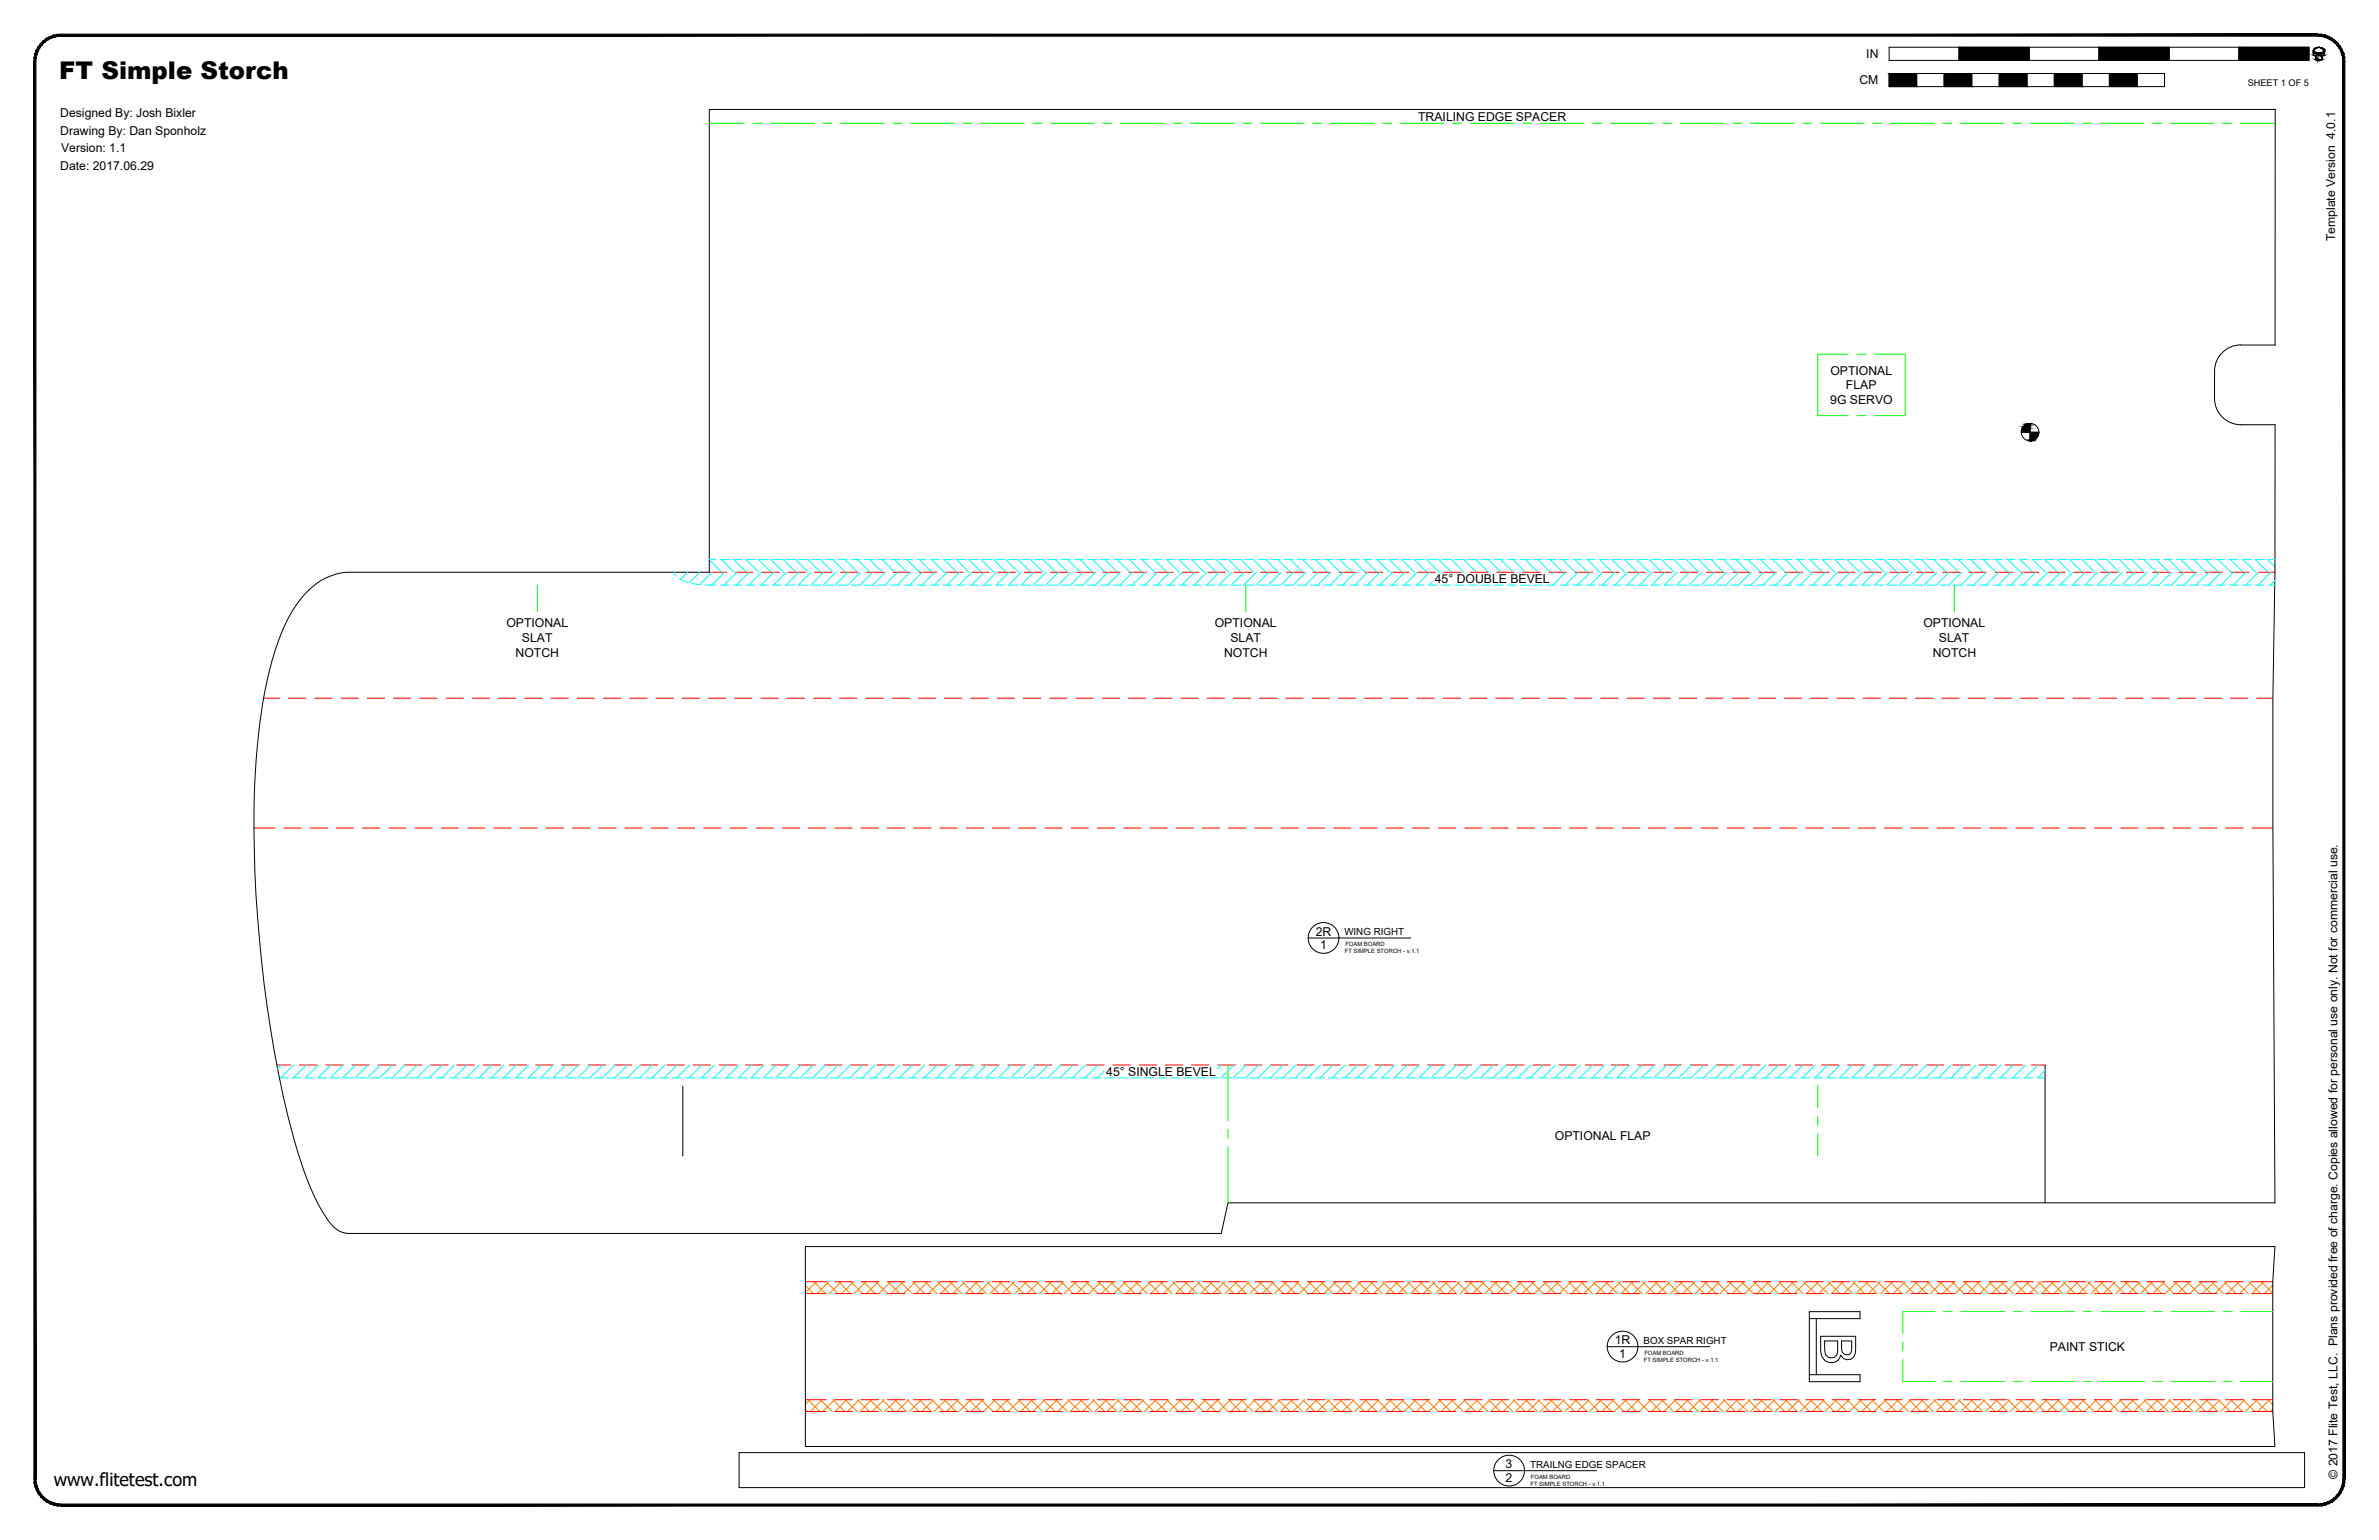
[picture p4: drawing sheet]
<svg xmlns="http://www.w3.org/2000/svg" width="864mm" height="559mm" viewBox="0 0 864 559" stroke-linecap="round" stroke-linejoin="round" font-family="sans-serif">
<defs><g id="words">
<text font-size="8.9" x="21.5" y="28.8">FT Simple Storch</text>
<text font-size="6.6" x="19.5" y="539.1">www.flitetest.com</text>
<g font-size="4.4">
<text x="677.5" y="21.1">IN</text>
<text x="675" y="30.6">CM</text>
<text x="21.9" y="42.5">Designed By: Josh Bixler</text>
<text x="514.8" y="43.8">TRAILING EDGE SPACER</text>
<text x="21.9" y="48.9">Drawing By: Dan Sponholz</text>
<text x="22.2" y="55.2">Version: 1.1</text>
<text x="21.9" y="61.6">Date: 2017.06.29</text>
<text x="847.7" y="87.6" transform="rotate(-90 847.7 87.6)">Template Version 4.0.1</text>
<text x="664.4" y="135.9">OPTIONAL</text>
<text x="670.1" y="141.2">FLAP</text>
<text x="664.4" y="146.6">9G SERVO</text>
<text x="520.9" y="211.5">45° DOUBLE BEVEL</text>
<text x="183.8" y="227.5">OPTIONAL</text>
<text x="441" y="227.5">OPTIONAL</text>
<text x="698.2" y="227.5">OPTIONAL</text>
<text x="189.5" y="232.9">SLAT</text>
<text x="446.6" y="232.9">SLAT</text>
<text x="703.8" y="232.9">SLAT</text>
<text x="187.2" y="238.3">NOTCH</text>
<text x="444.4" y="238.3">NOTCH</text>
<text x="701.6" y="238.3">NOTCH</text>
<text x="477.6" y="339.6">2R</text>
<text x="479.2" y="344.3">1</text>
<text x="401.6" y="390.3">45° SINGLE BEVEL</text>
<text x="564.4" y="413.6">OPTIONAL FLAP</text>
<text x="586.2" y="487.9">1R</text>
<text x="744.1" y="490.2">PAINT STICK</text>
<text x="587.7" y="492.6">1</text>
<text x="546.6" y="532.9">3</text>
<text x="546.6" y="537.6">2</text>
<text x="848.5" y="536.6" transform="rotate(-90 848.5 536.6)">© 2017 Flite Test, LLC. Plans provided free of charge. Copies allowed for personal use only. Not for commercial use.</text>
</g>
<g font-size="3.5">
<text x="488" y="339.3">WING RIGHT</text>
<text x="596.6" y="487.5">BOX SPAR RIGHT</text>
<text x="555.4" y="532.5">TRAILNG EDGE SPACER</text>
</g>
<text font-size="3.3" x="816" y="31.1">SHEET 1 OF 5</text>
<g font-size="2.1">
<text x="488.2" y="345.9">FT SIMPLE STORCH - v.1.1</text>
<text x="488.4" y="343.3">FOAM BOARD</text>
<text x="596.9" y="491.6">FOAM BOARD</text>
<text x="596.7" y="494.1">FT SIMPLE STORCH - v.1.1</text>
<text x="555.6" y="539.2">FT SIMPLE STORCH - v.1.1</text>
<text x="555.7" y="536.6">FOAM BOARD</text>
</g>
</g></defs>
<!-- layer: 01 CUT -->
<path d="M813.4 125.2h12.5v-85.5h-568.4v168h-131.3a23.1 23.1 0 0 0-17.2 9.9 62 62 0 0 0-10.2 22.1 217.3 217.3 0 0 0-6.6 52.5 455.1 455.1 0 0 0 14.5 121.1 107.3 107.3 0 0 0 10.4 26.5l1.2 1.8a10.7 10.7 0 0 0 7.9 6h317.1l2.5-11.1h380l-.7-136v-47.2l.7-45.6 .1-53.6h-12.5a9.5 9.5 0 0 1-9.5-9.5v-9.9M813.4 125.1a9.5 9.5 0 0 0-9.5 9.6M247.9 394.1v25.4M742.4 386.5v50M292.4 452.3h533.4l-.8 12.8v47.1l.8 12.7h-533.4zM268.3 527.1h568.3v12.7h-568.3z" fill="none" stroke="#000" stroke-width=".36"/>
<!-- layer: 04 BEVEL -->
<g fill="none" stroke="#0ff" stroke-width=".36">
<path d="M244.8 207.7l.7 1.4M245 207.7l-.2 .2M246.7 210.1l2.9 1.2M249.5 207.7l-2.6 2.5M251.2 211.7l3.1 .5M254 207.7l-3.8 3.8M255.9 212.3h4M257.5 203.1l4.5 4.6M257.5 203h2.4M258.5 207.7l-4.5 4.4M261.5 212.3h3.1M261.5 203h3.1"/>
<path d="M261.8 203l4.7 4.7M263 207.7l-4.7 4.6M266.2 212.3h3.2M266.2 203h3.2M266.3 203l4.7 4.7M267.5 207.7l-4.7 4.6M270.8 203l4.6 4.7M271 212.3h3.2M271 203h3.2M272 207.7l-4.7 4.6M275.3 203l4.7 4.7M275.7 212.3h3.2"/>
<path d="M275.7 203h3.2M276.5 207.7l-4.7 4.6M279.8 203l4.6 4.7M280.5 212.3h3.2M280.5 203h3.2M280.9 207.7l-4.6 4.6M284.3 203l4.6 4.7M285.3 203h3.1M285.5 207.7l-4.7 4.6M288.7 203l4.7 4.7M289.9 207.7l-4.6 4.6h3.1M290 203h3.3l4.6 4.7"/>
<path d="M290 212.3h3.2M294.4 207.7l-4.6 4.6M294.8 212.3h3.2M294.8 203h3.2M297.7 203l4.7 4.7M298.9 207.7l-4.7 4.6M299.6 212.3h3.1M299.6 203h3.1M302.2 203l4.7 4.7M303.4 207.7l-4.6 4.6M304.3 212.3h3.2M304.3 203h3.2"/>
<path d="M306.7 203l4.7 4.7M307.9 207.7l-4.7 4.6M309.1 212.3h3.2M309.1 203h3.2M311.2 203l4.7 4.7M312.4 207.7l-4.7 4.6M313.8 212.3h3.2M313.8 203h3.2M315.7 203l4.6 4.7M316.9 207.7l-4.7 4.6M318.6 212.3h3.2M318.6 203h3.2"/>
<path d="M320.2 203l4.7 4.7M321.4 207.7l-4.7 4.6M323.4 212.3h3.1M323.4 203h3.1M324.7 203l4.6 4.7M325.8 207.7l-4.6 4.6M328.1 212.3h3.2M328.1 203h3.2M329.2 203l4.6 4.7M330.4 207.7l-4.7 4.6M332.9 212.3h3.2M332.9 203h3.2"/>
<path d="M333.7 203l4.6 4.7M334.8 207.7l-4.6 4.6M337.7 212.3h3.1M337.7 203h3.1M338.1 203l4.7 4.7M339.3 207.7l-4.6 4.6M342.4 212.3h3.2M342.4 203h3.2M342.7 203l4.6 4.7M343.8 207.7l-4.7 4.6M347.1 203l4.7 4.7M347.2 212.3h3.2"/>
<path d="M347.2 203h3.2M348.3 207.7l-4.6 4.6M351.6 203l4.7 4.7M351.9 212.3h3.2M351.9 203h3.2M352.8 207.7l-4.7 4.6M356.1 203l4.7 4.7M356.7 212.3h3.2M356.7 203h3.2M357.3 207.7l-4.7 4.6M360.6 203l4.7 4.7M361.5 212.3h3.1"/>
<path d="M361.5 203h3.1M361.8 207.7l-4.7 4.6M365.1 203l4.7 4.7M366.2 212.3h3.2M366.2 203h3.2M366.3 207.7l-4.7 4.6M369.6 203l4.7 4.7M370.7 207.7l-4.6 4.6M371 212.3h3.2M371 203h3.2M374.1 203l4.6 4.7M375.3 207.7l-4.7 4.6"/>
<path d="M375.8 212.3h3.1M375.8 203h3.1M378.6 203l4.6 4.7M379.7 207.7l-4.6 4.6M380.5 212.3h3.2M380.5 203h3.2M383 203l4.7 4.7M384.2 207.7l-4.6 4.6M385.3 212.3h3.2M385.3 203h3.2M387.6 203l4.6 4.7M388.8 207.7l-4.7 4.6"/>
<path d="M390 212.3h3.2M390 203h3.2M392 203l4.7 4.7M393.2 207.7l-4.6 4.6M394.8 212.3h3.2M394.8 203h3.2M396.5 203l4.7 4.7M397.7 207.7l-4.6 4.6M399.6 212.3h3.1M399.6 203h3.1M401 203l4.7 4.7M402.2 207.7l-4.7 4.6"/>
<path d="M404.3 212.3h3.2M404.3 203h3.2M405.5 203l4.7 4.7M406.7 207.7l-4.7 4.6M409.1 212.3h3.2M409.1 203h3.2M410 203l4.6 4.7M411.2 207.7l-4.7 4.6M413.9 212.3h3.1M413.9 203h3.1M414.5 203l4.7 4.7M415.7 207.7l-4.7 4.6"/>
<path d="M418.6 212.3h3.2M418.6 203h3.2M419 203l4.6 4.7M420.2 207.7l-4.7 4.6M423.4 212.3h3.2M423.4 203h3.2M423.5 203l4.6 4.7M424.7 207.7l-4.7 4.6M427.9 203l4.7 4.7M428.1 212.3h3.2M428.1 203h3.2M429.1 207.7l-4.6 4.6"/>
<path d="M432.5 203l4.6 4.7M432.9 212.3h3.2M432.9 203h3.2M433.7 207.7l-4.7 4.6M436.9 203l4.7 4.7M437.7 212.3h3.1M437.7 203h3.1M438.1 207.7l-4.6 4.6M441.4 203l4.7 4.7M442.4 203h3.2M442.6 207.7l-4.6 4.6M445.9 203l4.7 4.7"/>
<path d="M447.1 207.7l-4.7 4.6h3.2M447.2 203h3.2l4.7 4.7M447.2 212.3h3.2M451.6 207.7l-4.7 4.6M452 212.3h3.1M452 203h3.1M454.9 203l4.6 4.7M456.1 207.7l-4.7 4.6M456.7 212.3h3.2M456.7 203h3.2M459.4 203l4.7 4.7M460.6 207.7l-4.7 4.6"/>
<path d="M461.5 212.3h3.2M461.5 203h3.2M463.9 203l4.6 4.7M465.1 207.7l-4.7 4.6M466.2 212.3h3.2M466.2 203h3.2M468.4 203l4.6 4.7M469.6 207.7l-4.7 4.6M471 212.3h3.2M471 203h3.2M472.9 203l4.6 4.7M474 207.7l-4.6 4.6"/>
<path d="M475.8 212.3h3.1M475.8 203h3.1M477.4 203l4.6 4.7M478.5 207.7l-4.6 4.6M480.5 212.3h3.2M480.5 203h3.2M481.9 203l4.6 4.7M483 207.7l-4.6 4.6M485.3 212.3h3.2M485.3 203h3.2M486.3 203l4.7 4.7M487.5 207.7l-4.6 4.6"/>
<path d="M490.1 212.3h3.1M490.1 203h3.1M490.9 203l4.6 4.7M492 207.7l-4.7 4.6M494.8 212.3h3.2M494.8 203h3.2M495.3 203l4.7 4.7M496.5 207.7l-4.7 4.6M499.6 212.3h3.2M499.6 203h3.2M499.8 203l4.7 4.7M501 207.7l-4.7 4.6"/>
<path d="M504.3 212.3h3.2M505.5 207.7l-4.7 4.6M507.5 203h-3.2l4.7 4.7M508.8 203l4.7 4.7M509.1 212.3h3.2M509.1 203h3.2M510 207.7l-4.7 4.6M513.3 203l4.6 4.7M513.9 212.3h3.1M513.9 203h3.1M514.5 207.7l-4.7 4.6M517.8 203l4.7 4.7"/>
<path d="M518.6 212.3h3.2M518.6 203h3.2M518.9 207.7l-4.6 4.6M520 211.1l-1.2 1.2M522.3 203l4.6 4.7M523.4 212.3h3.2M523.4 203h3.2M526.8 203l4.6 4.7M528.2 212.3h3.1M528.2 203h3.1M531.2 203l4.7 4.7M532.9 212.3h3.2"/>
<path d="M532.9 203h3.2M535.8 203l4.6 4.7M537.7 212.3h3.2M537.7 203h3.2M540.2 203l4.7 4.7M542.4 212.3h3.2M542.4 203h3.2M544.7 203l4.7 4.7M547.2 212.3h3.2M547.2 203h3.2M549.2 203l4.7 4.7M552 212.3h3.1"/>
<path d="M552 203h3.1M553.7 203l4.7 4.7M556.7 212.3h3.2M556.7 203h3.2M558.2 203l4.6 4.7M561.5 212.3h3.2M561.5 203h3.2M562.7 203l4.7 4.7M563.9 207.7l-.6 .5M566.3 212.3h3.1M566.3 203h3.1M567.2 203l4.6 4.7"/>
<path d="M568.3 207.7l-4.6 4.6M571 212.3h3.2M571 203h3.2M571.7 203l4.6 4.7M572.9 207.7l-4.7 4.6M575.8 212.3h3.2M575.8 203h3.2M576.1 203l4.7 4.7M577.3 207.7l-4.6 4.6M580.5 212.3h3.2M580.5 203h3.2M580.6 203l4.7 4.7"/>
<path d="M581.8 207.7l-4.6 4.6M585.1 203l4.7 4.7M585.3 212.3h3.2M585.3 203h3.2M586.3 207.7l-4.7 4.6M589.6 203l4.7 4.7M590.1 212.3h3.2M590.1 203h3.2M590.8 207.7l-4.6 4.6M594.1 203l4.7 4.7M594.8 212.3h3.2M594.8 203h3.2"/>
<path d="M595.3 207.7l-4.7 4.6M598.6 203l4.7 4.7M599.6 203h3.2M599.8 207.7l-4.7 4.6M603.1 203l4.6 4.7M604.3 207.7l-4.7 4.6h3.2M604.4 212.3h3.1M604.4 203h3.1M607.6 203l4.7 4.7M608.8 207.7l-4.7 4.6M609.1 212.3h3.2M609.1 203h3.2"/>
<path d="M612.1 203l4.6 4.7M613.2 207.7l-4.6 4.6M613.9 212.3h3.2M613.9 203h3.2M616.6 203l4.6 4.7M617.8 207.7l-4.7 4.6M618.7 212.3h3.1M618.7 203h3.1M621.1 203l4.6 4.7M622.2 207.7l-4.6 4.6M623.4 203h3.2M625.5 203l4.7 4.7"/>
<path d="M626.7 207.7l-4.6 4.6M628.2 212.3h3.2M628.2 203h3.2M630.1 203l4.6 4.7M631.2 207.7l-4.6 4.6h-3.2M632.9 212.3h3.2M632.9 203h3.2M634.5 203l4.7 4.7M635.7 207.7l-4.6 4.6M637.7 212.3h3.2M637.7 203h3.2M639 203l4.7 4.7"/>
<path d="M640.2 207.7l-4.7 4.6M642.5 212.3h3.1M642.5 203h3.1M643.5 203l4.7 4.7M644.7 207.7l-4.7 4.6M647.2 212.3h3.2M647.2 203h3.2M648 203l4.7 4.7M649.2 207.7l-4.7 4.6M652 212.3h3.2M652 203h3.2M652.5 203l4.6 4.7"/>
<path d="M653.7 207.7l-4.7 4.6M656.8 212.3h3.1M656.8 203h3.1M657 203l4.7 4.7M658.1 207.7l-4.6 4.6M661.5 212.3h3.2M662.7 207.7l-4.7 4.6M664.7 203h-3.2l4.6 4.7M666 203l4.6 4.7M666.3 212.3h3.2M666.3 203h3.2M667.1 207.7l-4.6 4.6"/>
<path d="M670.4 203l4.7 4.7M671 212.3h3.2M671 203h3.2M671.6 207.7l-4.6 4.6M675 203l4.6 4.7M675.8 212.3h3.2M675.8 203h3.2M676.1 207.7l-4.6 4.6M679.4 203l4.7 4.7M680.6 212.3h3.1M680.6 203h3.1M680.6 207.7l-4.6 4.6"/>
<path d="M683.9 203l4.7 4.7M685.1 207.7l-4.6 4.6M685.3 212.3h3.2M685.3 203h3.2M688.4 203l4.7 4.7M689.6 207.7l-4.7 4.6M690.1 212.3h3.2M690.1 203h3.2M692.9 203l4.7 4.7M694.1 207.7l-4.7 4.6M694.9 212.3h3.1M694.9 203h3.1"/>
<path d="M697.4 203l4.6 4.7M698.6 207.7l-4.7 4.6M699.6 212.3h3.2M699.6 203h3.2M701.9 203l4.7 4.7M703.1 207.7l-4.7 4.6M704.4 212.3h3.2M704.4 203h3.2M706.4 203l4.6 4.7M707.6 207.7l-4.7 4.6M709.1 212.3h3.2M709.1 203h3.2"/>
<path d="M710.9 203l4.6 4.7M712.1 207.7l-4.7 4.6M713.9 212.3h3.2M713.9 203h3.2M715.3 203l4.7 4.7M716.5 207.7l-4.6 4.6M718.7 212.3h3.2M718.7 203h3.2M719.9 203l4.6 4.7M721 207.7l-4.6 4.6M723.5 212.3h3.2M723.5 203h3.2"/>
<path d="M724.3 203l4.7 4.7M725.5 207.7l-4.7 4.6M728.2 212.3h3.2M728.2 203h3.2M728.8 203l4.7 4.7M730 207.7l-4.6 4.6M733 212.3h3.2M733 203h3.2M733.3 203l4.7 4.7M734.5 207.7l-4.7 4.6M737.8 212.3h3.1M737.8 203h3.1"/>
<path d="M737.8 203l4.7 4.7M739 207.7l-4.7 4.6M742.3 203l4.6 4.7M742.5 212.3h3.2M742.5 203h3.2M743.5 207.7l-4.7 4.6M746.8 203l4.7 4.7M747.3 212.3h3.2M747.3 203h3.2M748 207.7l-4.7 4.6M751.3 203l4.6 4.7M752.1 212.3h3.1"/>
<path d="M752.1 203h3.1M752.5 207.7l-4.7 4.6M755.8 203l4.6 4.7M756.8 203h3.2M757 207.7l-4.7 4.6M760.3 203l4.6 4.7M761.4 207.7l-4.6 4.6h3.2M761.6 203h3.2l4.6 4.7M761.6 212.3h3.2M765.9 207.7l-4.6 4.6M766.3 212.3h3.2M766.3 203h3.2"/>
<path d="M769.3 203l4.6 4.7M770.4 207.7l-4.7 4.6M771.1 212.3h3.2M771.1 203h3.2M773.7 203l4.7 4.7M774.9 207.7l-4.6 4.6M775.9 212.3h3.1M775.9 203h3.1M778.2 203l4.7 4.7M779.4 207.7l-4.7 4.6M780.6 212.3h3.2M780.6 203h3.2"/>
<path d="M782.7 203l4.7 4.7M783.9 207.7l-4.7 4.6M785.4 212.3h3.2M785.4 203h3.2M787.2 203l4.7 4.7M788.4 207.7l-4.7 4.6M790.2 212.3h3.1M790.2 203h3.1M791.7 203l4.7 4.7M792.9 207.7l-4.7 4.6M794.9 212.3h3.2M794.9 203h3.2"/>
<path d="M796.2 203l4.7 4.7M797.4 207.7l-4.7 4.6M799.7 212.3h3.2M799.7 203h3.2M800.7 203l4.6 4.7M801.9 207.7l-4.7 4.6M804.4 212.3h3.2M804.4 203h3.2M805.2 203l4.7 4.7M806.3 207.7l-4.6 4.6M809.2 212.3h3.2M809.2 203h3.2"/>
<path d="M809.7 203l4.6 4.7M810.8 207.7l-4.6 4.6M814 212.3h3.1M814 203h3.1M814.2 203l4.6 4.7M815.3 207.7l-4.6 4.6M818.6 203l4.7 4.7M818.7 212.3h3.2M818.7 203h3.2M819.8 207.7l-4.6 4.6M823.1 203l2.7 2.7M823.5 212.3h2.3"/>
<path d="M823.5 203h2.3M824.3 207.7l-4.6 4.6M825.8 210.7l-1.7 1.6M101.4 391.1h3M102.1 386.5l-1.3 1.3M106 391.1h3.1M106.6 386.5l-4.6 4.6M110.7 391.1h3.2M111.1 386.5l-4.6 4.6M115.5 391.1h3.2M115.6 386.5l-4.7 4.6M120.1 386.5l-4.7 4.6"/>
<path d="M120.3 391.1h3.1M124.6 386.5l-4.7 4.6M125 391.1h3.2M129.1 386.5l-4.7 4.6M129.8 391.1h3.2M133.6 386.5l-4.7 4.6M134.5 391.1h3.2M138.1 386.5l-4.7 4.6M139.3 391.1h3.2M142.5 386.5l-4.6 4.6M144.1 391.1h3.1M147 386.5l-4.6 4.6"/>
<path d="M148.8 391.1h3.2M151.5 386.5l-4.7 4.6M153.6 391.1h3.2M156 386.5l-4.6 4.6M158.4 391.1h3.1M160.5 386.5l-4.7 4.6M163.1 391.1h3.2M165 386.5l-4.7 4.6M167.9 391.1h3.2M169.5 386.5l-4.6 4.6M172.6 391.1h3.2M174 386.5l-4.7 4.6"/>
<path d="M177.4 391.1h3.2M178.5 386.5l-4.7 4.6M182.2 391.1h3.1M183 386.5l-4.7 4.6M186.9 391.1h3.2M187.5 386.5l-4.7 4.6M191.7 391.1h3.2M191.9 386.5l-4.6 4.6M196.5 391.1h3.1M196.5 386.5l-4.7 4.6M200.9 386.5l-4.6 4.6M201.2 391.1h3.2"/>
<path d="M205.4 386.5l-4.6 4.6M206 391.1h3.2M209.9 386.5l-4.7 4.6M210.7 391.1h3.2M214.4 386.5l-4.6 4.6M218.9 386.5l-4.7 4.6M220.3 391.1h3.1M223.4 386.5l-4.7 4.6h-3.2M225 391.1h3.2M227.9 386.5l-4.7 4.6M229.8 391.1h3.2M232.4 386.5l-4.7 4.6"/>
<path d="M234.6 391.1h3.1M236.8 386.5l-4.6 4.6M239.3 391.1h3.2M241.4 386.5l-4.7 4.6M244.1 391.1h3.2M245.8 386.5l-4.6 4.6M248.8 391.1h3.2M250.3 386.5l-4.6 4.6M253.6 391.1h3.2M254.8 386.5l-4.7 4.6M258.4 391.1h3.1M259.3 386.5l-4.6 4.6"/>
<path d="M263.1 391.1h3.2M263.8 386.5l-4.7 4.6M267.9 391.1h3.2M268.3 386.5l-4.7 4.6M272.8 386.5l-4.7 4.6M277.3 386.5l-4.6 4.6h3.1M277.4 391.1h3.2M281.7 386.5l-4.6 4.6M282.2 391.1h3.2M286.3 386.5l-4.7 4.6M287 391.1h3.1M290.7 386.5l-4.6 4.6"/>
<path d="M291.7 391.1h3.2M295.2 386.5l-4.6 4.6M296.5 391.1h3.2M299.7 386.5l-4.7 4.6M301.2 391.1h3.2M304.2 386.5l-4.6 4.6M306 391.1h3.2M308.7 386.5l-4.6 4.6M310.8 391.1h3.1M313.2 386.5l-4.7 4.6M315.5 391.1h3.2M317.7 386.5l-4.7 4.6"/>
<path d="M320.3 391.1h3.2M322.2 386.5l-4.7 4.6M325.1 391.1h3.1M326.7 386.5l-4.7 4.6M329.8 391.1h3.2M331.2 386.5l-4.7 4.6M334.6 391.1h3.2M335.7 386.5l-4.7 4.6M339.3 391.1h3.2M340.1 386.5l-4.6 4.6M344.1 391.1h3.2M344.6 386.5l-4.6 4.6"/>
<path d="M348.9 391.1h3.1M349.1 386.5l-4.6 4.6M353.6 391.1h3.2M353.6 386.5l-4.6 4.6M358.1 386.5l-4.7 4.6M358.4 391.1h3.2M362.6 386.5l-4.7 4.6M363.2 391.1h3.1M367.1 386.5l-4.7 4.6M367.9 391.1h3.2M371.6 386.5l-4.7 4.6M376.1 386.5l-4.7 4.6"/>
<path d="M377.4 391.1h3.2M380.6 386.5l-4.7 4.6h-3.2M382.2 391.1h3.2M385 386.5l-4.6 4.6M387 391.1h3.1M389.5 386.5l-4.6 4.6M391.7 391.1h3.2M394 386.5l-4.7 4.6M396.5 391.1h3.2M398.5 386.5l-4.6 4.6M400.7 388.7l-2.4 2.4M401.3 391.1h3.1"/>
<path d="M406 391.1h3.2M410.8 391.1h3.2M415.5 391.1h3.2M420.3 391.1h3.2M425.1 391.1h3.1M429.8 391.1h3.2M434.6 391.1h3.2M439.4 391.1h3.1M443.4 386.5l-1.3 1.3M444.1 391.1h3.2M447.9 386.5l-4.7 4.6M448.9 391.1h3.2"/>
<path d="M452.4 386.5l-4.7 4.6M453.6 391.1h3.2M456.9 386.5l-4.6 4.6M458.4 391.1h3.2M461.4 386.5l-4.7 4.6M463.2 391.1h3.1M465.9 386.5l-4.7 4.6M467.9 391.1h3.2M470.4 386.5l-4.7 4.6M472.7 391.1h3.2M474.9 386.5l-4.7 4.6M477.5 391.1h3.1"/>
<path d="M479.3 386.5l-4.6 4.6M482.2 391.1h3.2M483.9 386.5l-4.7 4.6M487 391.1h3.2M488.3 386.5l-4.6 4.6M491.7 391.1h3.2M492.8 386.5l-4.6 4.6M496.5 391.1h3.2M497.3 386.5l-4.7 4.6M501.3 391.1h3.1M501.8 386.5l-4.6 4.6M506 391.1h3.2"/>
<path d="M506.3 386.5l-4.7 4.6M510.8 391.1h3.2M510.8 386.5l-4.7 4.6M515.3 386.5l-4.7 4.6M515.6 391.1h3.1M519.8 386.5l-4.7 4.6M520.3 391.1h3.2M524.2 386.5l-4.6 4.6M525.1 391.1h3.2M528.8 386.5l-4.7 4.6M529.8 391.1h3.2M533.2 386.5l-4.6 4.6"/>
<path d="M534.6 391.1h3.2M537.7 386.5l-4.6 4.6M539.4 391.1h3.1M542.2 386.5l-4.7 4.6M544.1 391.1h3.2M546.7 386.5l-4.6 4.6M548.9 391.1h3.2M551.2 386.5l-4.7 4.6M553.7 391.1h3.1M555.7 386.5l-4.7 4.6M558.4 391.1h3.2M560.2 386.5l-4.7 4.6"/>
<path d="M563.2 391.1h3.2M564.7 386.5l-4.7 4.6M567.9 391.1h3.2M569.1 386.5l-4.6 4.6M572.7 391.1h3.2M573.7 386.5l-4.7 4.6M577.5 391.1h3.1M578.1 386.5l-4.6 4.6M582.2 391.1h3.2M582.6 386.5l-4.6 4.6M587.1 386.5l-4.7 4.6M591.6 386.5l-4.6 4.6h3.2"/>
<path d="M591.8 391.1h3.1M596.1 386.5l-4.7 4.6M596.5 391.1h3.2M600.6 386.5l-4.7 4.6M601.3 391.1h3.2M605.1 386.5l-4.7 4.6M606 391.1h3.2M609.6 386.5l-4.7 4.6M610.8 391.1h3.2M614.1 386.5l-4.7 4.6M615.6 391.1h3.2M618.6 386.5l-4.7 4.6"/>
<path d="M620.3 391.1h3.2M623.1 386.5l-4.7 4.6M625.1 391.1h3.2M627.5 386.5l-4.6 4.6M629.9 391.1h3.1M632 386.5l-4.6 4.6M634.6 391.1h3.2M636.5 386.5l-4.7 4.6M639.4 391.1h3.2M641 386.5l-4.6 4.6M644.2 391.1h3.1M645.5 386.5l-4.7 4.6"/>
<path d="M648.9 391.1h3.2M650 386.5l-4.7 4.6M653.7 391.1h3.2M654.5 386.5l-4.7 4.6M658.5 391.1h3.2M659 386.5l-4.7 4.6M663.3 391.1h3.1M663.4 386.5l-4.6 4.6M668 386.5l-4.7 4.6M668 391.1h3.2M672.4 386.5l-4.6 4.6M672.8 391.1h3.2"/>
<path d="M676.9 386.5l-4.6 4.6M677.5 391.1h3.2M681.4 386.5l-4.7 4.6M682.3 391.1h3.2M685.9 386.5l-4.6 4.6M690.4 386.5l-4.7 4.6M691.8 391.1h3.2M694.9 386.5l-4.7 4.6h-3.1M696.6 391.1h3.2M699.4 386.5l-4.7 4.6M701.4 391.1h3.1M703.9 386.5l-4.7 4.6"/>
<path d="M706.1 391.1h3.2M708.3 386.5l-4.6 4.6M710.9 391.1h3.2M712.9 386.5l-4.7 4.6M715.6 391.1h3.2M717.3 386.5l-4.6 4.6M720.4 391.1h3.2M721.8 386.5l-4.6 4.6M725.2 391.1h3.1M726.3 386.5l-4.7 4.6M729.9 391.1h3.2M730.8 386.5l-4.6 4.6"/>
<path d="M734.7 391.1h3.2M735.3 386.5l-4.7 4.6M739.5 391.1h2.9M739.8 386.5l-4.7 4.6M742.4 388.4l-2.7 2.7"/>
</g>
<!-- layer: 02 SCORE -->
<g fill="none" stroke="#f00" stroke-width=".36">
<path d="M257.5 207.7h6.3M267 207.7h6.4M276.5 207.7h6.4M286.1 207.7h6.3M295.6 207.7h6.3M305.1 207.7h6.4M314.6 207.7h6.4M324.2 207.7h6.3M333.7 207.7h6.3M343.2 207.7h6.4M352.7 207.7h6.4M362.3 207.7h6.3"/>
<path d="M371.8 207.7h6.3M381.3 207.7h6.4M390.8 207.7h6.4M400.4 207.7h6.3M409.9 207.7h6.3M419.4 207.7h6.4M428.9 207.7h6.4M438.5 207.7h6.3M448 207.7h6.3M457.5 207.7h6.4M467 207.7h6.4M476.6 207.7h6.3"/>
<path d="M486.1 207.7h6.3M495.6 207.7h6.4M505.1 207.7h6.4M514.7 207.7h6.3M524.2 207.7h6.3M533.7 207.7h6.4M543.2 207.7h6.4M552.8 207.7h6.3M562.3 207.7h6.3M571.8 207.7h6.4M581.3 207.7h6.4M590.9 207.7h6.3"/>
<path d="M600.4 207.7h6.3M609.9 207.7h6.4M619.4 207.7h6.4M629 207.7h6.3M638.5 207.7h6.3M648 207.7h6.4M657.5 207.7h6.4M667.1 207.7h6.3M676.6 207.7h6.3M686.1 207.7h6.4M695.6 207.7h6.4M705.2 207.7h6.3"/>
<path d="M714.7 207.7h6.4M724.3 207.7h6.3M733.8 207.7h6.3M743.3 207.7h6.4M752.8 207.7h6.4M762.4 207.7h6.3M771.9 207.7h6.3M781.4 207.7h6.4M791 207.7h6.3M800.5 207.7h6.3M810 207.7h6.4M819.5 207.7h6.3"/>
<path d="M95.7 253.3h5.9M104.7 253.3h6.4M114.3 253.3h6.3M123.8 253.3h6.3M133.3 253.3h6.4M142.8 253.3h6.4M152.4 253.3h6.3M161.9 253.3h6.3M171.4 253.3h6.4M180.9 253.3h6.4M190.5 253.3h6.3M200 253.3h6.3"/>
<path d="M209.5 253.3h6.4M219 253.3h6.4M228.6 253.3h6.3M238.1 253.3h6.3M247.6 253.3h6.4M257.1 253.3h6.4M266.7 253.3h6.3M276.2 253.3h6.3M285.7 253.3h6.4M295.2 253.3h6.4M304.8 253.3h6.3M314.3 253.3h6.3"/>
<path d="M323.8 253.3h6.4M333.3 253.3h6.4M342.9 253.3h6.3M352.4 253.3h6.4M362 253.3h6.3M371.5 253.3h6.3M381 253.3h6.4M390.5 253.3h6.4M400.1 253.3h6.3M409.6 253.3h6.3M419.1 253.3h6.4M428.6 253.3h6.4"/>
<path d="M438.2 253.3h6.3M447.7 253.3h6.3M457.2 253.3h6.4M466.7 253.3h6.4M476.3 253.3h6.3M485.8 253.3h6.3M495.3 253.3h6.4M504.8 253.3h6.4M514.4 253.3h6.3M523.9 253.3h6.3M533.4 253.3h6.4M542.9 253.3h6.4"/>
<path d="M552.5 253.3h6.3M562 253.3h6.3M571.5 253.3h6.4M581 253.3h6.4M590.6 253.3h6.3M600.1 253.3h6.3M609.6 253.3h6.4M619.1 253.3h6.4M628.7 253.3h6.3M638.2 253.3h6.3M647.7 253.3h6.4M657.2 253.3h6.4"/>
<path d="M666.8 253.3h6.3M676.3 253.3h6.3M685.8 253.3h6.4M695.3 253.3h6.4M704.9 253.3h6.3M714.4 253.3h6.4M723.9 253.3h6.4M733.5 253.3h6.3M743 253.3h6.3M752.5 253.3h6.4M762 253.3h6.4M771.6 253.3h6.3"/>
<path d="M781.1 253.3h6.3M790.6 253.3h6.4M800.1 253.3h6.4M809.7 253.3h6.3M819.2 253.3h5.9M92.2 300.5h7.6M103 300.5h6.3M112.5 300.5h6.4M122 300.5h6.4M131.6 300.5h6.3M141.1 300.5h6.3M150.6 300.5h6.4"/>
<path d="M160.1 300.5h6.4M169.7 300.5h6.3M179.2 300.5h6.3M188.7 300.5h6.4M198.2 300.5h6.4M207.8 300.5h6.3M217.3 300.5h6.3M226.8 300.5h6.4M236.3 300.5h6.4M245.9 300.5h6.3M255.4 300.5h6.3M264.9 300.5h6.4"/>
<path d="M274.4 300.5h6.4M284 300.5h6.3M293.5 300.5h6.3M303 300.5h6.4M312.6 300.5h6.3M322.1 300.5h6.4M331.7 300.5h6.3M341.2 300.5h6.3M350.7 300.5h6.4M360.2 300.5h6.4M369.8 300.5h6.3M379.3 300.5h6.3"/>
<path d="M388.8 300.5h6.4M398.3 300.5h6.4M407.9 300.5h6.3M417.4 300.5h6.3M426.9 300.5h6.4M436.4 300.5h6.4M446 300.5h6.3M455.5 300.5h6.3M465 300.5h6.4M474.5 300.5h6.4M484.1 300.5h6.3M493.6 300.5h6.3"/>
<path d="M503.1 300.5h6.4M512.6 300.5h6.4M522.2 300.5h6.3M531.7 300.5h6.3M541.2 300.5h6.4M550.7 300.5h6.4M560.3 300.5h6.3M569.8 300.5h6.3M579.3 300.5h6.4M588.8 300.5h6.4M598.4 300.5h6.3M607.9 300.5h6.3"/>
<path d="M617.4 300.5h6.4M626.9 300.5h6.4M636.5 300.5h6.3M646 300.5h6.3M655.5 300.5h6.4M665 300.5h6.4M674.6 300.5h6.3M684.1 300.5h6.3M693.6 300.5h6.4M703.1 300.5h6.4M712.7 300.5h6.3M722.2 300.5h6.3"/>
<path d="M731.7 300.5h6.4M741.2 300.5h6.4M750.8 300.5h6.3M760.3 300.5h6.3M769.8 300.5h6.4M779.3 300.5h6.4M788.9 300.5h6.3M798.4 300.5h6.3M807.9 300.5h6.4M817.4 300.5h7.7M100.5 386.5h5M108.7 386.5h6.3"/>
<path d="M118.2 386.5h6.4M127.7 386.5h6.4M137.3 386.5h6.3M146.8 386.5h6.3M156.3 386.5h6.4M165.9 386.5h6.3M175.4 386.5h6.3M184.9 386.5h6.4M194.4 386.5h6.4M204 386.5h6.3M213.5 386.5h6.3M223 386.5h6.4"/>
<path d="M232.5 386.5h6.4M242.1 386.5h6.3M251.6 386.5h6.3M261.1 386.5h6.4M270.6 386.5h6.4M280.2 386.5h6.3M289.7 386.5h6.3M299.2 386.5h6.4M308.7 386.5h6.4M318.3 386.5h6.3M327.8 386.5h6.3M337.3 386.5h6.4"/>
<path d="M346.8 386.5h6.4M356.4 386.5h6.3M365.9 386.5h6.3M375.4 386.5h6.4M384.9 386.5h6.4M394.5 386.5h6.3M404 386.5h6.3M413.5 386.5h6.4M423 386.5h6.4M432.6 386.5h6.3M442.1 386.5h6.3M451.6 386.5h6.4"/>
<path d="M461.1 386.5h6.4M470.7 386.5h6.3M480.2 386.5h6.3M489.7 386.5h6.4M499.2 386.5h6.4M508.8 386.5h6.3M518.3 386.5h6.3M527.8 386.5h6.4M537.3 386.5h6.4M546.9 386.5h6.3M556.4 386.5h6.3M565.9 386.5h6.4"/>
<path d="M575.4 386.5h6.4M585 386.5h6.3M594.5 386.5h6.3M604 386.5h6.4M613.5 386.5h6.4M623.1 386.5h6.3M632.6 386.5h6.3M642.1 386.5h6.4M651.6 386.5h6.4M661.2 386.5h6.3M670.7 386.5h6.3M680.2 386.5h6.4"/>
<path d="M689.7 386.5h6.4M699.3 386.5h6.3M708.8 386.5h6.3M718.3 386.5h6.4M727.8 386.5h6.4M737.4 386.5h5M292.4 465.1h7.5M292.4 469.4h7.5M303.1 465.1h6.3M303.1 469.4h6.3M312.6 465.1h6.4M312.6 469.4h6.4"/>
<path d="M322.1 465.1h6.4M322.1 469.4h6.4M331.7 465.1h6.3M331.7 469.4h6.3M341.2 465.1h6.3M341.2 469.4h6.3M350.7 465.1h6.4M350.7 469.4h6.4M360.2 465.1h6.4M360.2 469.4h6.4M369.8 465.1h6.3M369.8 469.4h6.3"/>
<path d="M379.3 465.1h6.3M379.3 469.4h6.3M388.8 465.1h6.4M388.8 469.4h6.4M398.4 465.1h6.3M398.4 469.4h6.3M407.9 465.1h6.4M407.9 469.4h6.4M417.4 465.1h6.4M417.4 469.4h6.4M427 465.1h6.3M427 469.4h6.3"/>
<path d="M436.5 465.1h6.3M436.5 469.4h6.3M446 465.1h6.4M446 469.4h6.4M455.5 465.1h6.4M455.5 469.4h6.4M465.1 465.1h6.3M465.1 469.4h6.3M474.6 465.1h6.3M474.6 469.4h6.3M484.1 465.1h6.4M484.1 469.4h6.4"/>
<path d="M493.6 465.1h6.4M493.6 469.4h6.4M503.2 465.1h6.3M503.2 469.4h6.3M512.7 465.1h6.3M512.7 469.4h6.3M522.2 465.1h6.4M522.2 469.4h6.4M531.7 465.1h6.4M531.7 469.4h6.4M541.3 465.1h6.3M541.3 469.4h6.3"/>
<path d="M550.8 465.1h6.3M550.8 469.4h6.3M560.3 465.1h6.4M560.3 469.4h6.4M569.8 465.1h6.4M569.8 469.4h6.4M579.4 465.1h6.3M579.4 469.4h6.3M588.9 465.1h6.3M588.9 469.4h6.3M598.4 465.1h6.4M598.4 469.4h6.4"/>
<path d="M607.9 465.1h6.4M607.9 469.4h6.4M617.5 465.1h6.3M617.5 469.4h6.3M627 465.1h6.3M627 469.4h6.3M636.5 465.1h6.4M636.5 469.4h6.4M646 465.1h6.4M646 469.4h6.4M655.6 465.1h6.3M655.6 469.4h6.3"/>
<path d="M665.1 465.1h6.3M665.1 469.4h6.3M674.6 465.1h6.4M674.6 469.4h6.4M684.1 465.1h6.4M684.1 469.4h6.4M693.7 465.1h6.3M693.7 469.4h6.3M703.2 465.1h6.3M703.2 469.4h6.3M712.7 465.1h6.4M712.7 469.4h6.4"/>
<path d="M722.2 465.1h6.4M722.2 469.4h6.4M731.8 465.1h6.3M731.8 469.4h6.3M741.3 465.1h6.3M741.3 469.4h6.3M750.8 465.1h6.4M750.8 469.4h6.4M760.3 465.1h6.4M760.3 469.4h6.4M769.9 465.1h6.3M769.9 469.4h6.3"/>
<path d="M779.4 465.1h6.3M779.4 469.4h6.3M788.9 465.1h6.4M788.9 469.4h6.4M798.4 465.1h6.4M798.4 469.4h6.4M808 465.1h6.3M808 469.4h6.3M817.5 465.1h7.5M817.5 469.4h7.5M292.4 507.9h7.5M292.4 512.2h7.5"/>
<path d="M303.1 507.9h6.3M303.1 512.2h6.3M312.6 507.9h6.4M312.6 512.2h6.4M322.1 507.9h6.4M322.1 512.2h6.4M331.7 507.9h6.3M331.7 512.2h6.3M341.2 507.9h6.3M341.2 512.2h6.3M350.7 507.9h6.4M350.7 512.2h6.4"/>
<path d="M360.2 507.9h6.4M360.2 512.2h6.4M369.8 507.9h6.3M369.8 512.2h6.3M379.3 507.9h6.3M379.3 512.2h6.3M388.8 507.9h6.4M388.8 512.2h6.4M398.4 507.9h6.3M398.4 512.2h6.3M407.9 507.9h6.4M407.9 512.2h6.4"/>
<path d="M417.4 507.9h6.4M417.4 512.2h6.4M427 507.9h6.3M427 512.2h6.3M436.5 507.9h6.3M436.5 512.2h6.3M446 507.9h6.4M446 512.2h6.4M455.5 507.9h6.4M455.5 512.2h6.4M465.1 507.9h6.3M465.1 512.2h6.3"/>
<path d="M474.6 507.9h6.3M474.6 512.2h6.3M484.1 507.9h6.4M484.1 512.2h6.4M493.6 507.9h6.4M493.6 512.2h6.4M503.2 507.9h6.3M503.2 512.2h6.3M512.7 507.9h6.3M512.7 512.2h6.3M522.2 507.9h6.4M522.2 512.2h6.4"/>
<path d="M531.7 507.9h6.4M531.7 512.2h6.4M541.3 507.9h6.3M541.3 512.2h6.3M550.8 507.9h6.3M550.8 512.2h6.3M560.3 507.9h6.4M560.3 512.2h6.4M569.8 507.9h6.4M569.8 512.2h6.4M579.4 507.9h6.3M579.4 512.2h6.3"/>
<path d="M588.9 507.9h6.3M588.9 512.2h6.3M598.4 507.9h6.4M598.4 512.2h6.4M607.9 507.9h6.4M607.9 512.2h6.4M617.5 507.9h6.3M617.5 512.2h6.3M627 507.9h6.3M627 512.2h6.3M636.5 507.9h6.4M636.5 512.2h6.4"/>
<path d="M646 507.9h6.4M646 512.2h6.4M655.6 507.9h6.3M655.6 512.2h6.3M665.1 507.9h6.3M665.1 512.2h6.3M674.6 507.9h6.4M674.6 512.2h6.4M684.1 507.9h6.4M684.1 512.2h6.4M693.7 507.9h6.3M693.7 512.2h6.3"/>
<path d="M703.2 507.9h6.3M703.2 512.2h6.3M712.7 507.9h6.4M712.7 512.2h6.4M722.2 507.9h6.4M722.2 512.2h6.4M731.8 507.9h6.3M731.8 512.2h6.3M741.3 507.9h6.3M741.3 512.2h6.3M750.8 507.9h6.4M750.8 512.2h6.4"/>
<path d="M760.3 507.9h6.4M760.3 512.2h6.4M769.9 507.9h6.3M769.9 512.2h6.3M779.4 507.9h6.3M779.4 512.2h6.3M788.9 507.9h6.4M788.9 512.2h6.4M798.4 507.9h6.4M798.4 512.2h6.4M808 507.9h6.3M808 512.2h6.3"/>
<path d="M817.5 507.9h7.5M817.5 512.2h7.5"/>
</g>
<!-- layer: 05 REFERENCE -->
<g fill="none" stroke="#0f0" stroke-width=".36">
<path d="M257.5 44.7h12.7M273.4 44.7h3.2M279.8 44.7h15.8M298.8 44.7h3.2M305.2 44.7h15.8M324.2 44.7h3.2M330.6 44.7h15.8M349.6 44.7h3.2M356 44.7h15.8M375 44.7h3.2M381.4 44.7h15.8M400.4 44.7h3.2"/>
<path d="M406.8 44.7h15.8M425.8 44.7h3.2M432.2 44.7h15.8M451.2 44.7h3.2M457.6 44.7h15.8M476.6 44.7h3.2M483 44.7h15.8M502 44.7h3.2M508.4 44.7h15.8M527.4 44.7h3.2M533.8 44.7h15.8M552.8 44.7h3.2"/>
<path d="M559.2 44.7h15.8M578.2 44.7h3.2M584.6 44.7h15.8M603.6 44.7h3.2M610 44.7h15.9M629.1 44.7h3.1M635.4 44.7h15.9M654.5 44.7h3.1M660.8 44.7h15.9M679.9 44.7h3.1M686.2 44.7h15.9M705.3 44.7h3.1"/>
<path d="M711.6 44.7h15.9M730.7 44.7h3.1M737 44.7h15.9M756.1 44.7h3.1M762.4 44.7h15.9M781.5 44.7h3.1M787.8 44.7h15.9M806.9 44.7h3.2M813.2 44.7h12.7M670.9 128.5h-11.1v22.3h11.1M674.1 128.5h3.2M680.5 128.5h11.1v22.3h-11.1"/>
<path d="M674.1 150.8h3.2M195.1 212.4v9.5M452.3 212.4v9.5M709.4 212.4v9.5M445.8 386.5v20.2M659.8 394.1v7.9M445.8 409.9v3.1M445.8 416.2v20.3M659.8 405.2v3.2M659.8 411.6v7.9M702.3 475.9h-11.6v7.9M705.5 475.9h3.2"/>
<path d="M711.9 475.9h15.8M730.9 475.9h3.2M737.3 475.9h15.8M756.3 475.9h3.2M762.7 475.9h15.8M781.7 475.9h3.2M788.1 475.9h15.8M807.1 475.9h3.2M813.5 475.9h11.5M690.7 493.4v7.9h11.6M690.7 487v3.2M705.5 501.3h3.2"/>
<path d="M711.9 501.3h15.8M730.9 501.3h3.2M737.3 501.3h15.8M756.3 501.3h3.2M762.7 501.3h15.8M781.7 501.3h3.2M788.1 501.3h15.8M807.1 501.3h3.2M813.5 501.3h11.5"/>
</g>
<!-- layer: 06 CAVITY -->
<g fill="none" stroke="#ff7f00" stroke-width=".36">
<path d="M292.4 466.5l2.8 2.9M295.4 465.1l4.3 4.3M296.4 465.1l-4 4M299.9 465.1l4.3 4.3M300.9 465.1l-4.3 4.3M304.4 465.1l4.3 4.3M305.4 465.1l-4.3 4.3M308.9 465.1l4.3 4.3M309.9 465.1l-4.3 4.3M313.4 465.1l4.3 4.3M314.3 465.1l-4.2 4.3M317.9 465.1l4.3 4.3"/>
<path d="M318.9 465.1l-4.4 4.3M322.4 465.1l4.2 4.3M323.3 465.1l-4.3 4.3M326.8 465.1l4.4 4.3M327.8 465.1l-4.3 4.3M331.4 465.1l4.2 4.3M332.3 465.1l-4.3 4.3M335.8 465.1l4.3 4.3M336.8 465.1l-4.3 4.3M340.3 465.1l4.3 4.3M341.3 465.1l-4.3 4.3M344.8 465.1l4.3 4.3"/>
<path d="M345.8 465.1l-4.3 4.3M349.3 465.1l4.3 4.3M350.3 465.1l-4.3 4.3M353.8 465.1l4.3 4.3M354.8 465.1l-4.3 4.3M358.3 465.1l4.3 4.3M359.2 465.1l-4.2 4.3M362.8 465.1l4.3 4.3M363.7 465.1l-4.3 4.3M367.3 465.1l4.3 4.3M368.2 465.1l-4.3 4.3M371.8 465.1l4.3 4.3"/>
<path d="M372.7 465.1l-4.3 4.3M376.3 465.1l4.3 4.3M377.2 465.1l-4.3 4.3M380.8 465.1l4.2 4.3M381.7 465.1l-4.3 4.3M385.2 465.1l4.3 4.3M386.2 465.1l-4.3 4.3M389.7 465.1l4.3 4.3M390.7 465.1l-4.3 4.3M394.2 465.1l4.3 4.3M395.2 465.1l-4.3 4.3M398.7 465.1l4.3 4.3"/>
<path d="M399.7 465.1l-4.3 4.3M403.2 465.1l4.3 4.3M404.2 465.1l-4.3 4.3M407.7 465.1l4.3 4.3M408.6 465.1l-4.2 4.3M412.2 465.1l4.3 4.3M413.2 465.1l-4.4 4.3M416.7 465.1l4.3 4.3M417.6 465.1l-4.2 4.3M421.1 465.1l4.4 4.3M422.1 465.1l-4.3 4.3M425.7 465.1l4.2 4.3"/>
<path d="M426.6 465.1l-4.3 4.3M430.1 465.1l4.3 4.3M431.1 465.1l-4.3 4.3M434.6 465.1l4.3 4.3M435.6 465.1l-4.3 4.3M439.1 465.1l4.3 4.3M440.1 465.1l-4.3 4.3M443.6 465.1l4.3 4.3M444.6 465.1l-4.3 4.3M448.1 465.1l4.3 4.3M449.1 465.1l-4.3 4.3M452.6 465.1l4.3 4.3"/>
<path d="M453.5 465.1l-4.2 4.3M457.1 465.1l4.3 4.3M458.1 465.1l-4.4 4.3M461.6 465.1l4.2 4.3M462.5 465.1l-4.2 4.3M466 465.1l4.4 4.3M467 465.1l-4.3 4.3M470.6 465.1l4.2 4.3M471.5 465.1l-4.3 4.3M475 465.1l4.3 4.3M476 465.1l-4.3 4.3M479.5 465.1l4.3 4.3"/>
<path d="M480.5 465.1l-4.3 4.3M484 465.1l4.3 4.3M485 465.1l-4.3 4.3M488.5 465.1l4.3 4.3M489.5 465.1l-4.3 4.3M493 465.1l4.3 4.3M494 465.1l-4.3 4.3M497.5 465.1l4.3 4.3M498.4 465.1l-4.2 4.3M502 465.1l4.3 4.3M503 465.1l-4.4 4.3M506.5 465.1l4.3 4.3"/>
<path d="M507.4 465.1l-4.2 4.3M511 465.1l4.3 4.3M511.9 465.1l-4.3 4.3M515.5 465.1l4.3 4.3M516.4 465.1l-4.3 4.3M520 465.1l4.2 4.3M520.9 465.1l-4.3 4.3M524.4 465.1l4.4 4.3M525.4 465.1l-4.3 4.3M529 465.1l4.2 4.3M529.9 465.1l-4.3 4.3M533.4 465.1l4.3 4.3"/>
<path d="M534.4 465.1l-4.3 4.3M537.9 465.1l4.3 4.3M538.9 465.1l-4.3 4.3M542.4 465.1l4.3 4.3M543.4 465.1l-4.3 4.3M546.9 465.1l4.3 4.3M547.9 465.1l-4.3 4.3M551.4 465.1l4.3 4.3M552.4 465.1l-4.3 4.3M555.9 465.1l4.3 4.3M556.8 465.1l-4.2 4.3M560.4 465.1l4.3 4.3"/>
<path d="M561.4 465.1l-4.4 4.3M564.9 465.1l4.2 4.3M565.8 465.1l-4.3 4.3M569.3 465.1l4.4 4.3M570.3 465.1l-4.3 4.3M573.9 465.1l4.2 4.3M574.8 465.1l-4.3 4.3M578.3 465.1l4.3 4.3M579.3 465.1l-4.3 4.3M582.8 465.1l4.3 4.3M583.8 465.1l-4.3 4.3M587.3 465.1l4.3 4.3"/>
<path d="M588.3 465.1l-4.3 4.3M591.8 465.1l4.3 4.3M592.8 465.1l-4.3 4.3M596.3 465.1l4.3 4.3M597.3 465.1l-4.3 4.3M600.8 465.1l4.3 4.3M601.7 465.1l-4.2 4.3M605.3 465.1l4.3 4.3M606.2 465.1l-4.3 4.3M609.8 465.1l4.2 4.3M610.7 465.1l-4.3 4.3M614.2 465.1l4.4 4.3"/>
<path d="M615.2 465.1l-4.3 4.3M618.8 465.1l4.2 4.3M619.7 465.1l-4.3 4.3M623.2 465.1l4.3 4.3M624.2 465.1l-4.3 4.3M627.7 465.1l4.3 4.3M628.7 465.1l-4.3 4.3M632.2 465.1l4.3 4.3M633.2 465.1l-4.3 4.3M636.7 465.1l4.3 4.3M637.7 465.1l-4.3 4.3M641.2 465.1l4.3 4.3"/>
<path d="M642.2 465.1l-4.3 4.3M645.7 465.1l4.3 4.3M646.6 465.1l-4.2 4.3M650.2 465.1l4.3 4.3M651.1 465.1l-4.3 4.3M654.7 465.1l4.3 4.3M655.6 465.1l-4.3 4.3M659.2 465.1l4.2 4.3M660.1 465.1l-4.3 4.3M663.6 465.1l4.4 4.3M664.6 465.1l-4.3 4.3M668.2 465.1l4.2 4.3"/>
<path d="M669.1 465.1l-4.3 4.3M672.6 465.1l4.3 4.3M673.6 465.1l-4.3 4.3M677.1 465.1l4.3 4.3M678.1 465.1l-4.3 4.3M681.6 465.1l4.3 4.3M682.6 465.1l-4.3 4.3M686.1 465.1l4.3 4.3M687.1 465.1l-4.4 4.3M690.6 465.1l4.3 4.3M691.6 465.1l-4.3 4.3M695.1 465.1l4.3 4.3"/>
<path d="M696 465.1l-4.2 4.3M699.6 465.1l4.3 4.3M700.6 465.1l-4.4 4.3M704.1 465.1l4.2 4.3M705 465.1l-4.2 4.3M708.5 465.1l4.4 4.3M709.5 465.1l-4.3 4.3M713.1 465.1l4.2 4.3M714 465.1l-4.3 4.3M717.5 465.1l4.3 4.3M718.5 465.1l-4.3 4.3M722 465.1l4.3 4.3"/>
<path d="M723 465.1l-4.3 4.3M726.5 465.1l4.3 4.3M727.5 465.1l-4.3 4.3M731 465.1l4.3 4.3M732 465.1l-4.3 4.3M735.5 465.1l4.3 4.3M736.5 465.1l-4.3 4.3M740 465.1l4.3 4.3M740.9 465.1l-4.2 4.3M744.5 465.1l4.3 4.3M745.5 465.1l-4.4 4.3M749 465.1l4.2 4.3"/>
<path d="M749.9 465.1l-4.2 4.3M753.4 465.1l4.4 4.3M754.4 465.1l-4.3 4.3M758 465.1l4.2 4.3M758.9 465.1l-4.3 4.3M762.4 465.1l4.3 4.3M763.4 465.1l-4.3 4.3M766.9 465.1l4.3 4.3M767.9 465.1l-4.3 4.3M771.4 465.1l4.3 4.3M772.4 465.1l-4.3 4.3M775.9 465.1l4.3 4.3"/>
<path d="M776.9 465.1l-4.3 4.3M780.4 465.1l4.3 4.3M781.4 465.1l-4.3 4.3M784.9 465.1l4.3 4.3M785.8 465.1l-4.2 4.3M789.4 465.1l4.3 4.3M790.4 465.1l-4.4 4.3M793.9 465.1l4.3 4.3M794.8 465.1l-4.2 4.3M798.4 465.1l4.3 4.3M799.3 465.1l-4.3 4.3M802.9 465.1l4.3 4.3"/>
<path d="M803.8 465.1l-4.3 4.3M807.4 465.1l4.2 4.3M808.3 465.1l-4.3 4.3M811.8 465.1l4.4 4.3M812.8 465.1l-4.3 4.3M816.4 465.1l4.2 4.3M817.3 465.1l-4.3 4.3M820.8 465.1l4.2 4.2M821.8 465.1l-4.3 4.3M825 466.3l-3 3.1M292.4 511.4l.7 .8M293.3 507.9l4.3 4.3"/>
<path d="M294 507.9l-1.6 1.6M297.8 507.9l4.3 4.3M298.5 507.9l-4.3 4.3M302.3 507.9l4.3 4.3M303 507.9l-4.3 4.3M306.8 507.9l4.3 4.3M307.4 507.9l-4.2 4.3M311.3 507.9l4.3 4.3M312 507.9l-4.4 4.3M315.8 507.9l4.3 4.3M316.5 507.9l-4.3 4.3M320.3 507.9l4.3 4.3"/>
<path d="M320.9 507.9l-4.3 4.3M324.8 507.9l4.3 4.3M325.4 507.9l-4.3 4.3M329.3 507.9l4.2 4.3M329.9 507.9l-4.3 4.3M333.7 507.9l4.4 4.3M334.4 507.9l-4.3 4.3M338.2 507.9l4.3 4.3M338.9 507.9l-4.3 4.3M342.7 507.9l4.3 4.3M343.4 507.9l-4.3 4.3M347.2 507.9l4.3 4.3"/>
<path d="M347.9 507.9l-4.3 4.3M351.7 507.9l4.3 4.3M352.4 507.9l-4.3 4.3M356.2 507.9l4.3 4.3M356.9 507.9l-4.3 4.3M360.7 507.9l4.3 4.3M361.4 507.9l-4.3 4.3M365.2 507.9l4.3 4.3M365.8 507.9l-4.2 4.3M369.7 507.9l4.3 4.3M370.3 507.9l-4.3 4.3M374.2 507.9l4.2 4.3"/>
<path d="M374.8 507.9l-4.3 4.3M378.6 507.9l4.3 4.3M379.3 507.9l-4.3 4.3M383.1 507.9l4.3 4.3M383.8 507.9l-4.3 4.3M387.6 507.9l4.3 4.3M388.3 507.9l-4.3 4.3M392.1 507.9l4.3 4.3M392.8 507.9l-4.3 4.3M396.6 507.9l4.3 4.3M397.3 507.9l-4.3 4.3M401.1 507.9l4.3 4.3"/>
<path d="M401.8 507.9l-4.3 4.3M405.6 507.9l4.3 4.3M406.3 507.9l-4.4 4.3M410.1 507.9l4.3 4.3M410.7 507.9l-4.2 4.3M414.6 507.9l4.3 4.3M415.2 507.9l-4.3 4.3M419.1 507.9l4.2 4.3M419.7 507.9l-4.3 4.3M423.5 507.9l4.3 4.3M424.2 507.9l-4.3 4.3M428 507.9l4.3 4.3"/>
<path d="M428.7 507.9l-4.3 4.3M432.5 507.9l4.3 4.3M433.2 507.9l-4.3 4.3M437 507.9l4.3 4.3M437.7 507.9l-4.3 4.3M441.5 507.9l4.3 4.3M442.2 507.9l-4.3 4.3M446 507.9l4.3 4.3M446.6 507.9l-4.2 4.3M450.5 507.9l4.3 4.3M451.2 507.9l-4.4 4.3M455 507.9l4.3 4.3"/>
<path d="M455.6 507.9l-4.2 4.3M459.5 507.9l4.3 4.3M460.1 507.9l-4.3 4.3M464 507.9l4.3 4.3M464.7 507.9l-4.4 4.3M468.5 507.9l4.2 4.3M469.1 507.9l-4.2 4.3M472.9 507.9l4.4 4.3M473.6 507.9l-4.3 4.3M477.5 507.9l4.2 4.3M478.1 507.9l-4.3 4.3M481.9 507.9l4.3 4.3"/>
<path d="M482.6 507.9l-4.3 4.3M486.4 507.9l4.3 4.3M487.1 507.9l-4.3 4.3M490.9 507.9l4.3 4.3M491.6 507.9l-4.3 4.3M495.4 507.9l4.3 4.3M496.1 507.9l-4.3 4.3M499.9 507.9l4.3 4.3M500.6 507.9l-4.3 4.3M504.4 507.9l4.3 4.3M505 507.9l-4.2 4.3M508.9 507.9l4.3 4.3"/>
<path d="M509.6 507.9l-4.4 4.3M513.4 507.9l4.2 4.3M514 507.9l-4.2 4.3M517.8 507.9l4.4 4.3M518.5 507.9l-4.3 4.3M522.4 507.9l4.2 4.3M523 507.9l-4.3 4.3M526.8 507.9l4.3 4.3M527.5 507.9l-4.3 4.3M531.3 507.9l4.3 4.3M532 507.9l-4.3 4.3M535.8 507.9l4.3 4.3"/>
<path d="M536.5 507.9l-4.3 4.3M540.3 507.9l4.3 4.3M541 507.9l-4.3 4.3M544.8 507.9l4.3 4.3M545.5 507.9l-4.3 4.3M549.3 507.9l4.3 4.3M549.9 507.9l-4.2 4.3M553.8 507.9l4.3 4.3M554.5 507.9l-4.4 4.3M558.3 507.9l4.2 4.3M558.9 507.9l-4.2 4.3M562.7 507.9l4.4 4.3"/>
<path d="M563.4 507.9l-4.3 4.3M567.3 507.9l4.2 4.3M567.9 507.9l-4.3 4.3M571.7 507.9l4.3 4.3M572.4 507.9l-4.3 4.3M576.2 507.9l4.3 4.3M576.9 507.9l-4.3 4.3M580.7 507.9l4.3 4.3M581.4 507.9l-4.3 4.3M585.2 507.9l4.3 4.3M585.9 507.9l-4.3 4.3M589.7 507.9l4.3 4.3"/>
<path d="M590.4 507.9l-4.3 4.3M594.2 507.9l4.3 4.3M594.8 507.9l-4.2 4.3M598.7 507.9l4.3 4.3M599.4 507.9l-4.4 4.3M603.2 507.9l4.3 4.3M603.9 507.9l-4.3 4.3M607.7 507.9l4.3 4.3M608.3 507.9l-4.3 4.3M612.2 507.9l4.3 4.3M612.8 507.9l-4.3 4.3M616.7 507.9l4.2 4.3"/>
<path d="M617.3 507.9l-4.3 4.3M621.1 507.9l4.3 4.3M621.8 507.9l-4.3 4.3M625.6 507.9l4.3 4.3M626.3 507.9l-4.3 4.3M630.1 507.9l4.3 4.3M630.8 507.9l-4.3 4.3M634.6 507.9l4.3 4.3M635.3 507.9l-4.3 4.3M639.1 507.9l4.3 4.3M639.8 507.9l-4.3 4.3M643.6 507.9l4.3 4.3"/>
<path d="M644.3 507.9l-4.3 4.3M648.1 507.9l4.3 4.3M648.8 507.9l-4.4 4.3M652.6 507.9l4.3 4.3M653.2 507.9l-4.2 4.3M657 507.9l4.4 4.3M657.7 507.9l-4.3 4.3M661.6 507.9l4.2 4.3M662.2 507.9l-4.3 4.3M666 507.9l4.3 4.3M666.7 507.9l-4.3 4.3M670.5 507.9l4.3 4.3"/>
<path d="M671.2 507.9l-4.3 4.3M675 507.9l4.3 4.3M675.7 507.9l-4.3 4.3M679.5 507.9l4.3 4.3M680.2 507.9l-4.3 4.3M684 507.9l4.3 4.3M684.7 507.9l-4.3 4.3M688.5 507.9l4.3 4.3M689.1 507.9l-4.2 4.3M693 507.9l4.3 4.3M693.7 507.9l-4.4 4.3M697.5 507.9l4.2 4.3"/>
<path d="M698.1 507.9l-4.2 4.3M701.9 507.9l4.4 4.3M702.6 507.9l-4.3 4.3M706.5 507.9l4.2 4.3M707.1 507.9l-4.3 4.3M710.9 507.9l4.3 4.3M711.6 507.9l-4.3 4.3M715.4 507.9l4.3 4.3M716.1 507.9l-4.3 4.3M719.9 507.9l4.3 4.3M720.6 507.9l-4.3 4.3M724.4 507.9l4.3 4.3"/>
<path d="M725.1 507.9l-4.3 4.3M728.9 507.9l4.3 4.3M729.6 507.9l-4.3 4.3M733.4 507.9l4.3 4.3M734 507.9l-4.2 4.3M737.9 507.9l4.3 4.3M738.6 507.9l-4.4 4.3M742.4 507.9l4.3 4.3M743 507.9l-4.2 4.3M746.9 507.9l4.3 4.3M747.5 507.9l-4.3 4.3M751.4 507.9l4.3 4.3"/>
<path d="M752.1 507.9l-4.4 4.3M755.9 507.9l4.2 4.3M756.5 507.9l-4.2 4.3M760.3 507.9l4.4 4.3M761 507.9l-4.3 4.3M764.9 507.9l4.2 4.3M765.5 507.9l-4.3 4.3M769.3 507.9l4.3 4.3M770 507.9l-4.3 4.3M773.8 507.9l4.3 4.3M774.5 507.9l-4.3 4.3M778.3 507.9l4.3 4.3"/>
<path d="M779 507.9l-4.3 4.3M782.8 507.9l4.3 4.3M783.5 507.9l-4.3 4.3M787.3 507.9l4.3 4.3M788 507.9l-4.3 4.3M791.8 507.9l4.3 4.3M792.4 507.9l-4.2 4.3M796.3 507.9l4.3 4.3M797 507.9l-4.4 4.3M800.8 507.9l4.2 4.3M801.4 507.9l-4.2 4.3M805.2 507.9l4.4 4.3"/>
<path d="M805.9 507.9l-4.3 4.3M809.8 507.9l4.2 4.3M810.4 507.9l-4.3 4.3M814.2 507.9l4.3 4.3M814.9 507.9l-4.3 4.3M818.7 507.9l4.3 4.3M819.4 507.9l-4.3 4.3M823.2 507.9l1.8 1.8M823.9 507.9l-4.3 4.3M825 511.2l-.9 1"/>
</g>
<!-- layer: 23 NOTES -->
<g fill="none" stroke="#000" stroke-width=".36">
<path d="M733.7 156.9h6.4M736.9 153.7v6.3M474.9 340.4h37.3M656.8 478.5h18.4v-2.6h-18.4v25.5h18.4v-2.6h-18.4M659.3 478.5v20.3M583.4 488.6h37.3M660.9 484.9h12.7v3.7a4 4 0 0 1-2.2 4.7 3 3 0 0 1-3.2-1.6 3.7 3.7 0 0 1-4.3 2.6 3.7 3.7 0 0 1-2.9-4zM662.4 486.6h4.7v2.6a2.53 2.53 0 0 1-3 3.4 3.2 3.2 0 0 1-1.7-3.8zM668.5 486.6h3.7v2.6a1.92 1.92 0 0 1-2 2.4 1.92 1.92 0 0 1-1.7-2.6zM542.2 533.6h37.4"/>
<circle cx="736.9" cy="156.8" r="3.2"/>
<circle cx="480.5" cy="340.3" r="5.6"/>
<circle cx="589" cy="488.6" r="5.6"/>
<circle cx="547.8" cy="533.6" r="5.6"/>
</g>
<g fill="#000" stroke="#000" stroke-width=".36">
<path d="M736.4 153.7h.5zM736.9 159.8h1.1z"/>
<path d="M736.4 153.7l.5 .1zM735.8 153.8h1.1z"/>
<path d="M735.8 153.8l1.1 .3v-.3zM735.3 154.1l.5-.3 1.1 .3z"/>
<path d="M735.3 154.1l1.6 .3v-.3zM734.9 154.4l.4-.3 1.6 .3z"/>
<path d="M734.9 154.4l2 .4v-.4zM734.5 154.8l.4-.4 2 .4z"/>
<path d="M734.5 154.8l2.4 .5v-.5zM734.5 154.8l2.4 .5h-2.8z"/>
<path d="M734.1 155.3l2.8 .5v-.5zM734.1 155.3l2.8 .5h-3z"/>
<path d="M733.9 155.8l3 .5v-.5zM733.9 155.8l3 .5h-3.1z"/>
<path d="M733.8 156.3l3.1 .6v-.6zM733.8 156.3l3.1 .6h-3.2z"/>
<path d="M736.9 159.8l.6 .2zM736.9 160h.6z"/>
<path d="M736.9 159.6l1.1 .2 .5-.2zM736.9 159.6l1.1 .2h-1.1z"/>
<path d="M736.9 159.3l1.6 .3 .5-.3zM736.9 159.3l1.6 .3h-1.6z"/>
<path d="M736.9 158.9l2.1 .4 .4-.4zM736.9 158.9l2.1 .4h-2.1z"/>
<path d="M736.9 158.4l2.5 .5 .3-.5zM736.9 158.4l2.5 .5h-2.5z"/>
<path d="M736.9 157.9l2.8 .5 .2-.5zM736.9 157.9l2.8 .5h-2.8z"/>
<path d="M736.9 157.4l3 .5 .1-.5zM736.9 157.4l3 .5h-3z"/>
<path d="M736.9 156.9l3.1 .5 .1-.5zM736.9 156.9l3.1 .5h-3.1z"/>
</g>
<!-- layer: 21 FULL-SIZE -->
<path d="M685.8 17.1h25.4v4.8h-25.4zM711.2 17.1h25.4v4.8h-25.4zM736.6 17.1h25.4v4.8h-25.4zM762 17.1h25.4v4.8h-25.4zM787.4 17.1h25.4v4.8h-25.4zM812.8 17.1h25.4v4.8h-25.4zM840.1 18.8l1.3 .4 .2 .3 1.9-.7v.3l-1.7 1.2-1.7-1.2zM840.1 17.8a2.16 2.16 0 0 1 3.7 .9v1.3l-.9 .3v1.3l-1.1 .3-1.2-.3v-1.3l-.8-.3v-1.6zM840.1 18a2.05 2.05 0 0 1 3.6 .7v1.3l-.9 .3v1.2l-1 .3-.1-.3v.3l-.2-.5-.3 .4v-.5l-.2 .4v-.6l-.3 .5v-1.2l-.9-.3zM685.8 26.7h9.9v4.7h10.1v-4.7h9.9v4.7h10.1v-4.7h10v4.7h10v-4.7h10v4.7h9.9v-4.7h10.1v4.7h9.9v-4.7h-9.9v4.7h-10.1v-4.7h-9.9v4.7h-10v-4.7h-10v4.7h-10v-4.7h-10.1v4.7h-9.9v-4.7h-10.1v4.7h-9.9z" fill="none" stroke="#000" stroke-width=".36"/>
<g fill="#000" stroke="#000" stroke-width=".36">
<path d="M840.1 18.8l1.1 .3h-1.1zM840.4 17.6l-.2 .1zM840.7 19.5h2.1l-1 .8zM841.4 17.2h.7zM842.4 19.1l1.1-.3v.3zM843.5 20h.3zM841.4 21.8h.7zM842.5 21.6h.4zM842.8 20.3h.3z"/>
<path d="M20.8 12.5l1.4-.1v.7zM20.8 12.5l.1 .7 1.3-.1zM19.4 12.8l1.4-.3 .1 .7zM19.4 12.8l.2 .7 1.3-.3zM18.1 13.3l1.3-.5 .2 .7zM18.1 13.3l.3 .7 1.2-.5zM16.9 13.9l1.2-.6 .3 .7zM16.9 13.9l.4 .7 1.1-.6zM15.7 14.8l1.2-.9 .4 .7zM15.7 14.8l.5 .6 1.1-.8zM15.7 14.8l.5 .6-1.5 .4zM14.7 15.8l.6 .5 .9-.9zM14.7 15.8l.6 .5-1.4 .6zM13.9 16.9l.6 .4 .8-1zM13.9 16.9l.6 .4-1.3 .9zM13.2 18.2l.7 .3 .6-1.2zM13.2 18.2l.7 .3-1.2 1zM12.7 19.5l.7 .2 .5-1.2zM12.7 19.5l.7 .2-1 1.2zM13.4 19.7l-1 1.2 .7 .1zM12.4 20.9l.7 .1-.8 1.3zM13.1 21l-.8 1.3h.7z"/>
<path d="M711.2 17.1l25.4 4.8v-4.8zM711.2 17.1l25.4 4.8h-25.4z"/>
<path d="M762 17.1l25.4 4.8v-4.8zM762 17.1l25.4 4.8h-25.4z"/>
<path d="M812.8 17.1l25.4 4.8v-4.8zM812.8 17.1l25.4 4.8h-25.4z"/>
<path d="M839.8 18.7v1.3zM839.8 18.7v1.3z"/>
<path d="M839.8 20h.2zM839.8 20h.2z"/>
<path d="M839.8 18.4v.3zM839.8 18.4v.3z"/>
<path d="M839.9 18.2v.2zM839.9 18.2l-.1 .2z"/>
<path d="M840.7 17.4h.2zM840.5 17.5l.2-.1z"/>
<path d="M840.1 19.1l1.3 .1zM840.1 19.1l1.3 .1z"/>
<path d="M840.9 17.3h.4zM840.7 17.4l.2-.1zM840.7 17.4h.2zM840.7 17.4h.2z"/>
<path d="M22.2 13.1h819.2v-.7zM22.2 12.4h819.2l-819.2 .7z"/>
<path d="M840.2 19.2l1.2 .1zM840.2 19.2l1.2 .1z"/>
<path d="M840.4 19.3l1.2 .2zM840.4 19.3l1.2 .2z"/>
<path d="M841 17.2h.5zM840.9 17.3h.4z"/>
<path d="M841.1 17.2h.5zM841 17.2h.5z"/>
<path d="M841.4 17.2h1.1zM841.1 17.2h1.4z"/>
<path d="M842 17.2h.5zM842 17.2h.5z"/>
<path d="M842 17.2l.6 .1zM842 17.2l.6 .1z"/>
<path d="M842.3 17.3l.5 .1zM842.3 17.3l.5 .1z"/>
<path d="M842.6 17.4h.3zM842.6 17.4h.3z"/>
<path d="M842.6 17.4l.5 .1zM842.6 17.4l.5 .1z"/>
<path d="M842.9 17.5l.3 .1zM842.9 17.5l.3 .1z"/>
<path d="M842.1 19.3l.7 .2 .3-.2zM842.1 19.3l.7 .2h-.8z"/>
<path d="M843 17.6l.3 .1zM843 17.6l.3 .1z"/>
<path d="M843.2 17.7l.2 .1zM843.2 17.7l.2 .1z"/>
<path d="M842.1 19.2h1.3zM842.1 19.2l1 .1z"/>
<path d="M843.3 17.8l.2 .1zM843.3 17.8l.2 .1z"/>
<path d="M842.4 19.1h1.1zM842.1 19.2h1.3z"/>
<path d="M843.4 17.9l.2 .2zM843.4 17.9l.2 .2z"/>
<path d="M843.6 18.2l.1 .2zM843.6 18.2l.1 .2z"/>
<path d="M843.7 18.4l.1 .3zM843.7 18.4l.1 .3z"/>
<path d="M843.7 18.7l.1 1.3zM843.7 18.7l.1 1.3z"/>
<path d="M12.3 22.3l.7 514.3v-514.3zM12.3 22.3l.7 514.3h-.7z"/>
<path d="M685.8 26.7l9.9 4.7v-4.7zM685.8 26.7l9.9 4.7h-9.9z"/>
<path d="M705.8 26.7l9.9 4.7v-4.7zM705.8 26.7l9.9 4.7h-9.9z"/>
<path d="M725.8 26.7l10 4.7v-4.7zM725.8 26.7l10 4.7h-10z"/>
<path d="M745.8 26.7l10 4.7v-4.7zM745.8 26.7l10 4.7h-10z"/>
<path d="M765.7 26.7l10.1 4.7v-4.7zM765.7 26.7l10.1 4.7h-10.1z"/>
<path d="M839.8 20l.9 .3zM839.8 20l.9 .3z"/>
<path d="M840.4 20.3h.3zM840.4 20.3h.3z"/>
<path d="M840.6 20.3l.1 1.2zM840.6 20.3l.1 1.2z"/>
<path d="M840.6 21.5l.2 .1zM840.6 21.5l.2 .1z"/>
<path d="M840.8 21l.2 .5zM840.8 21l.2 .5z"/>
<path d="M840.6 21.6h.4zM840.6 21.6h.4zM840.6 21.6h.4zM840.6 21.6h.4z"/>
<path d="M840.6 21.6h.4zM840.6 21.6h.4z"/>
<path d="M840.6 21.6l.5 .1zM840.6 21.6l.5 .1z"/>
<path d="M841.1 21.2l.1 .4zM841.1 21.2l.1 .4z"/>
<path d="M840.7 21.7h.5zM840.7 21.7h.5z"/>
<path d="M840.9 21.7h.5zM840.9 21.7h.5z"/>
<path d="M841.4 21.3l.1 .4zM841.4 21.3l.1 .4z"/>
<path d="M841 21.7l.5 .1zM841 21.7l.5 .1z"/>
<path d="M841.1 21.8h.6zM841.1 21.8h.6z"/>
<path d="M841.7 21.5l.1 .3zM841.7 21.5l.1 .3z"/>
<path d="M841.3 21.8h.5zM841.3 21.8h.5z"/>
<path d="M841.9 21.8h.3zM841.8 21.8h.3z"/>
<path d="M842.8 20.3l.1 1.2zM842.8 20.3l.1 1.2z"/>
<path d="M842.2 21.8l.7-.2zM841.9 21.8l.6-.2z"/>
<path d="M843.1 20.3l.7-.3zM842.8 20.3l.7-.3z"/>
<path d="M851.1 20.9l.1 1.4h-.7zM850.4 21l.1 1.3 .6-1.4zM850.8 19.5l.3 1.4-.7 .1zM850.1 19.7l.3 1.3 .4-1.5zM850.3 18.2l.5 1.3-.7 .2zM849.6 18.5l.5 1.2 .2-1.5zM849.6 16.9l.7 1.3-.7 .3zM849 17.3l.6 1.2v-1.6zM848.8 15.8l.8 1.1-.6 .4zM848.3 16.3l.7 1-.2-1.5zM847.8 14.8l1 1-.5 .5zM847.8 14.8l-.5 .6 1 .9zM846.7 13.9l1.1 .9-.5 .6zM846.7 13.9l-.4 .7 1 .8zM845.4 13.3l1.3 .6-.4 .7zM845.4 13.3l-.3 .7 1.2 .6zM844.1 12.8l1.3 .5-.3 .7zM844.1 12.8l-.2 .7 1.2 .5zM842.7 12.5l1.4 .3-.2 .7zM842.7 12.5l-.1 .7 1.3 .3zM841.4 12.4l1.3 .1-.1 .7zM841.4 12.4v.7l1.2 .1z"/>
<path d="M12.3 536.6h.7l-.6 1.4zM13 536.6l-.6 1.4 .7-.1zM12.4 538l.7-.1-.4 1.5zM13.1 537.9l-.4 1.5 .7-.2zM12.7 539.4l.7-.2-.2 1.5zM13.4 539.2l-.2 1.5 .7-.3zM13.2 540.7l.7-.3v1.5zM13.9 540.4v1.5l.6-.4zM13.9 541.9l.6-.4 .2 1.6zM14.5 541.5l.2 1.6 .6-.5zM14.7 543.1l.6-.5 .4 1.5zM15.3 542.6l.4 1.5 .5-.6zM16.2 543.5l.7 1.5-1.2-.9zM16.2 543.5l.7 1.5 .4-.7zM17.3 544.3l.8 1.3-1.2-.6zM17.3 544.3l.8 1.3 .3-.7zM18.4 544.9l1 1.2-1.3-.5zM18.4 544.9l1 1.2 .2-.7zM19.6 545.4l1.2 1-1.4-.3zM19.6 545.4l1.2 1 .1-.7zM20.9 545.7l1.3 .8-1.4-.1zM20.9 545.7l1.3 .8v-.7z"/>
<path d="M850.5 22.3v514.3h.7zM850.5 22.3h.7v514.3z"/>
<path d="M22.2 545.8v.7l819.2-.7zM22.2 546.5l819.2-.7v.7z"/>
<path d="M841.4 545.8l1.3 .6-1.3 .1zM841.4 545.8l1.3 .6-.1-.7zM842.6 545.7l1.5 .4-1.4 .3zM842.6 545.7l1.5 .4-.2-.7zM843.9 545.4l1.5 .2-1.3 .5zM843.9 545.4l1.5 .2-.3-.7zM845.1 544.9l1.6 .1-1.3 .6zM845.1 544.9l1.6 .1-.4-.7zM846.3 544.3l1.5-.2-1.1 .9zM846.3 544.3l1.5-.2-.5-.6zM847.3 543.5l1.5-.4-1 1zM847.3 543.5l1.5-.4-.5-.5zM848.3 542.6l1.3-.7-.8 1.2zM849 541.5l-.7 1.1 1.3-.7zM849 541.5l1.3-.8-.7 1.2zM849.6 540.4l-.6 1.1 1.3-.8zM849.6 540.4l1.2-1-.5 1.3zM850.1 539.2l-.5 1.2 1.2-1zM851.1 538l-.3 1.4-.7-.2zM850.4 537.9l-.3 1.3 1-1.2zM851.2 536.6l-.1 1.4-.7-.1zM850.5 536.6l-.1 1.3 .8-1.3z"/>
</g>
<use href="#words"/>
</svg>
